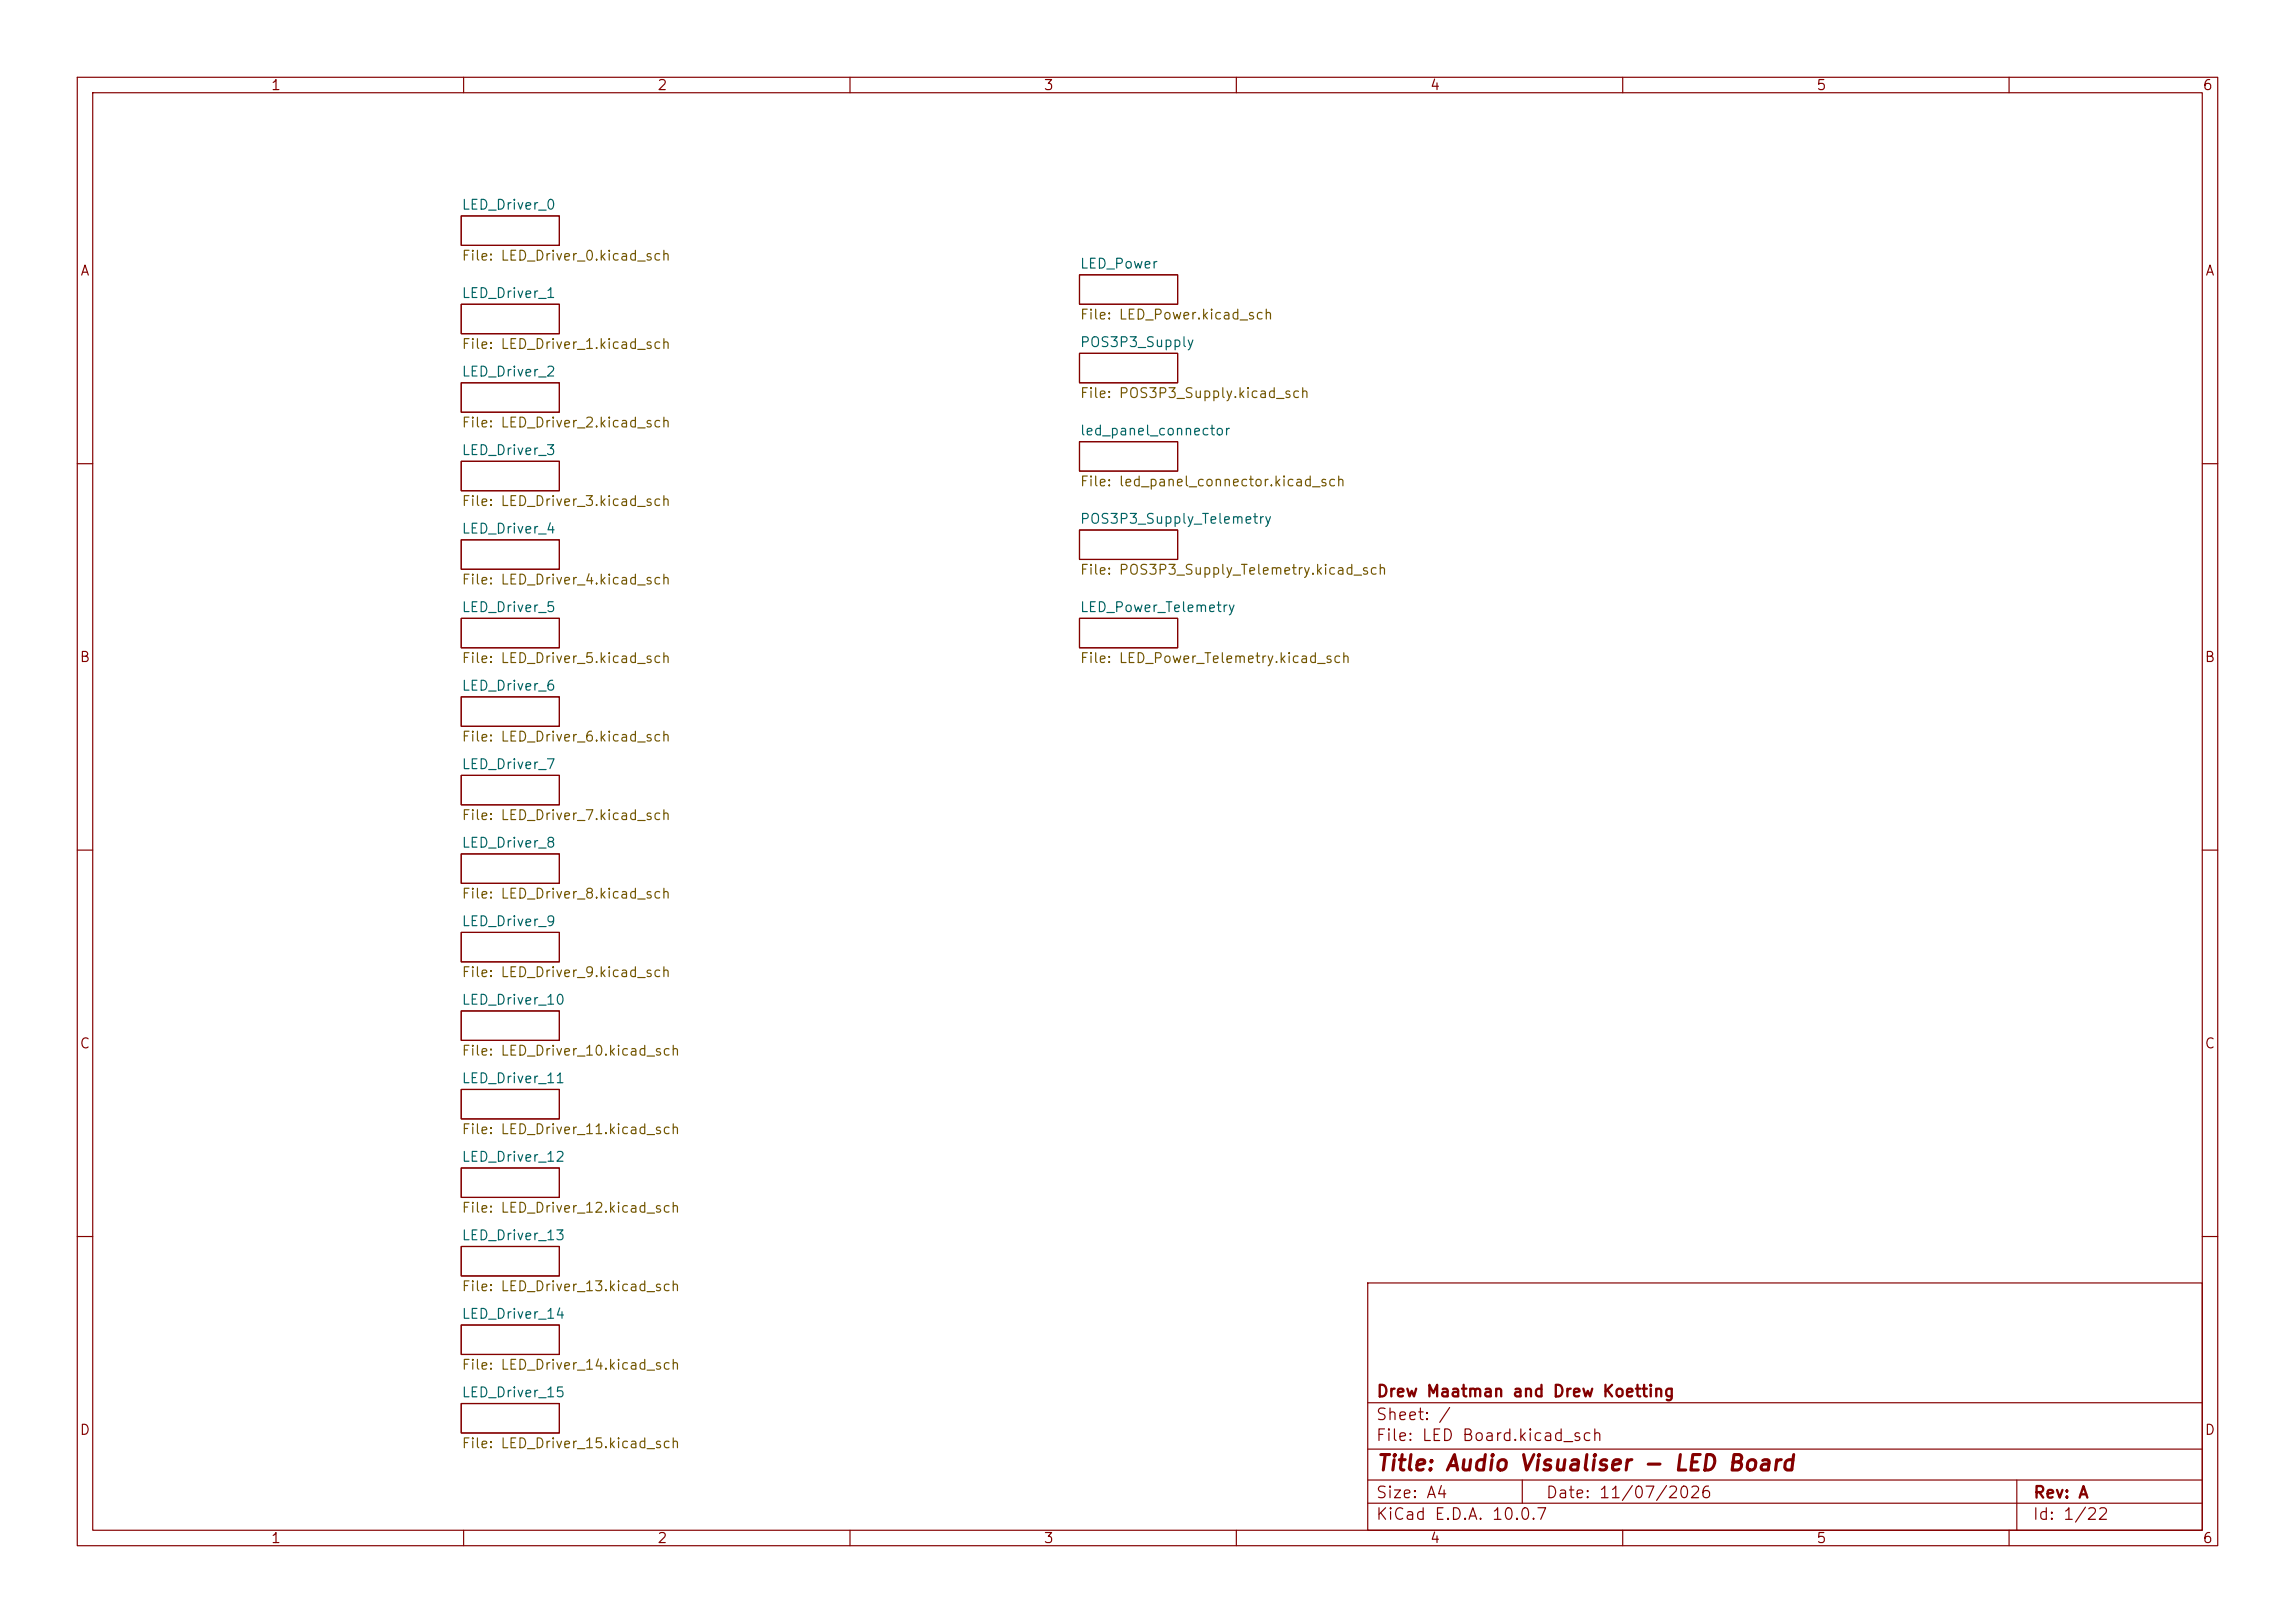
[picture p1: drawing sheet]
<svg xmlns="http://www.w3.org/2000/svg" width="297mm" height="210mm" viewBox="0 0 297 210" stroke-linecap="round" stroke-linejoin="round" font-family="sans-serif">
<defs><g id="words">
<text font-size="2" fill="#840000" x="178" y="190.8">Title: Audio Visualiser - LED Board</text>
<g font-size="1.5" fill="#840000">
<text x="178" y="184.1">Sheet: /</text>
<text x="178" y="181.1">Drew Maatman and Drew Koetting</text>
<text x="178" y="186.8">File: LED Board.kicad_sch</text>
<text x="178" y="197">KiCad E.D.A. 10.0.7</text>
<text x="178" y="194.2">Size: A4</text>
<text x="200" y="194.2">Date: 11/07/2026</text>
<text x="263" y="197">Id: 1/22</text>
<text x="263" y="194.2">Rev: A</text>
</g>
<g font-size="1.3" fill="#840000">
<text x="35" y="12">1</text>
<text x="85" y="12">2</text>
<text x="135" y="12">3</text>
<text x="185" y="12">4</text>
<text x="235" y="12">5</text>
<text x="285" y="12">6</text>
<text x="10.3" y="36">A</text>
<text x="285.3" y="36">A</text>
<text x="10.2" y="86">B</text>
<text x="285.2" y="86">B</text>
<text x="10.2" y="136">C</text>
<text x="285.2" y="136">C</text>
<text x="10.2" y="186">D</text>
<text x="285.2" y="186">D</text>
<text x="35" y="200">1</text>
<text x="85" y="200">2</text>
<text x="135" y="200">3</text>
<text x="185" y="200">4</text>
<text x="235" y="200">5</text>
<text x="285" y="200">6</text>
</g>
<g font-size="1.3" fill="#006464">
<text x="59.7" y="27.4">LED_Driver_0</text>
<text x="139.7" y="35.1">LED_Power</text>
<text x="59.7" y="38.9">LED_Driver_1</text>
<text x="139.7" y="45.2">POS3P3_Supply</text>
<text x="59.7" y="49">LED_Driver_2</text>
<text x="59.7" y="59.2">LED_Driver_3</text>
<text x="139.7" y="56.7">led_panel_connector</text>
<text x="59.7" y="69.4">LED_Driver_4</text>
<text x="139.7" y="68.1">POS3P3_Supply_Telemetry</text>
<text x="59.7" y="79.5">LED_Driver_5</text>
<text x="139.7" y="79.5">LED_Power_Telemetry</text>
<text x="59.7" y="89.7">LED_Driver_6</text>
<text x="59.7" y="99.8">LED_Driver_7</text>
<text x="59.7" y="110">LED_Driver_8</text>
<text x="59.7" y="120.2">LED_Driver_9</text>
<text x="59.7" y="130.3">LED_Driver_10</text>
<text x="59.7" y="140.5">LED_Driver_11</text>
<text x="59.7" y="150.6">LED_Driver_12</text>
<text x="59.7" y="160.8">LED_Driver_13</text>
<text x="59.7" y="171">LED_Driver_14</text>
<text x="59.7" y="181.1">LED_Driver_15</text>
</g>
<g font-size="1.3" fill="#725600">
<text x="59.7" y="34">File: LED_Driver_0.kicad_sch</text>
<text x="139.7" y="41.7">File: LED_Power.kicad_sch</text>
<text x="59.7" y="45.5">File: LED_Driver_1.kicad_sch</text>
<text x="139.7" y="51.8">File: POS3P3_Supply.kicad_sch</text>
<text x="59.7" y="55.6">File: LED_Driver_2.kicad_sch</text>
<text x="59.7" y="65.8">File: LED_Driver_3.kicad_sch</text>
<text x="139.7" y="63.3">File: led_panel_connector.kicad_sch</text>
<text x="59.7" y="76">File: LED_Driver_4.kicad_sch</text>
<text x="139.7" y="74.7">File: POS3P3_Supply_Telemetry.kicad_sch</text>
<text x="59.7" y="86.1">File: LED_Driver_5.kicad_sch</text>
<text x="139.7" y="86.1">File: LED_Power_Telemetry.kicad_sch</text>
<text x="59.7" y="96.3">File: LED_Driver_6.kicad_sch</text>
<text x="59.7" y="106.4">File: LED_Driver_7.kicad_sch</text>
<text x="59.7" y="116.6">File: LED_Driver_8.kicad_sch</text>
<text x="59.7" y="126.8">File: LED_Driver_9.kicad_sch</text>
<text x="59.7" y="136.9">File: LED_Driver_10.kicad_sch</text>
<text x="59.7" y="147.1">File: LED_Driver_11.kicad_sch</text>
<text x="59.7" y="157.2">File: LED_Driver_12.kicad_sch</text>
<text x="59.7" y="167.4">File: LED_Driver_13.kicad_sch</text>
<text x="59.7" y="177.6">File: LED_Driver_14.kicad_sch</text>
<text x="59.7" y="187.7">File: LED_Driver_15.kicad_sch</text>
</g>
</g></defs>
<g fill="none" stroke="#840000" stroke-width=".15">
<path d="M10 10h277v190h-277zM12 12h273v186h-273zM60 10v2M110 10v2M160 10v2M210 10v2M260 10v2M59.7 27.9h12.7v3.9h-12.7zM59.7 39.4h12.7v3.8h-12.7zM139.7 35.6h12.7v3.8h-12.7zM59.7 59.7h12.7v3.8h-12.7zM59.7 49.5h12.7v3.8h-12.7z"/>
<path d="M139.7 45.7h12.7v3.8h-12.7zM139.7 57.2h12.7v3.8h-12.7zM10 60h2M59.7 69.9h12.7v3.8h-12.7zM139.7 68.6h12.7v3.8h-12.7zM285 60h2M59.7 80h12.7v3.8h-12.7zM59.7 90.2h12.7v3.8h-12.7zM139.7 80h12.7v3.8h-12.7zM10 110h2M59.7 110.5h12.7v3.8h-12.7zM59.7 100.3h12.7v3.8h-12.7z"/>
<path d="M285 110h2M59.7 120.7h12.7v3.8h-12.7zM59.7 130.8h12.7v3.8h-12.7zM59.7 141h12.7v3.8h-12.7zM59.7 151.1h12.7v3.8h-12.7zM10 160h2M59.7 171.5h12.7v3.8h-12.7zM59.7 161.3h12.7v3.8h-12.7zM177 166h108v32h-108zM285 160h2M59.7 181.6h12.7v3.8h-12.7zM60 198v2"/>
<path d="M110 198v2M160 198v2M177 194.5h108M177 191.5h108M177 187.5h108M177 181.5h108M197 191.5v3M210 198v2M260 198v2M261 191.5v6.5"/>
</g>
<use href="#words"/>
</svg>
